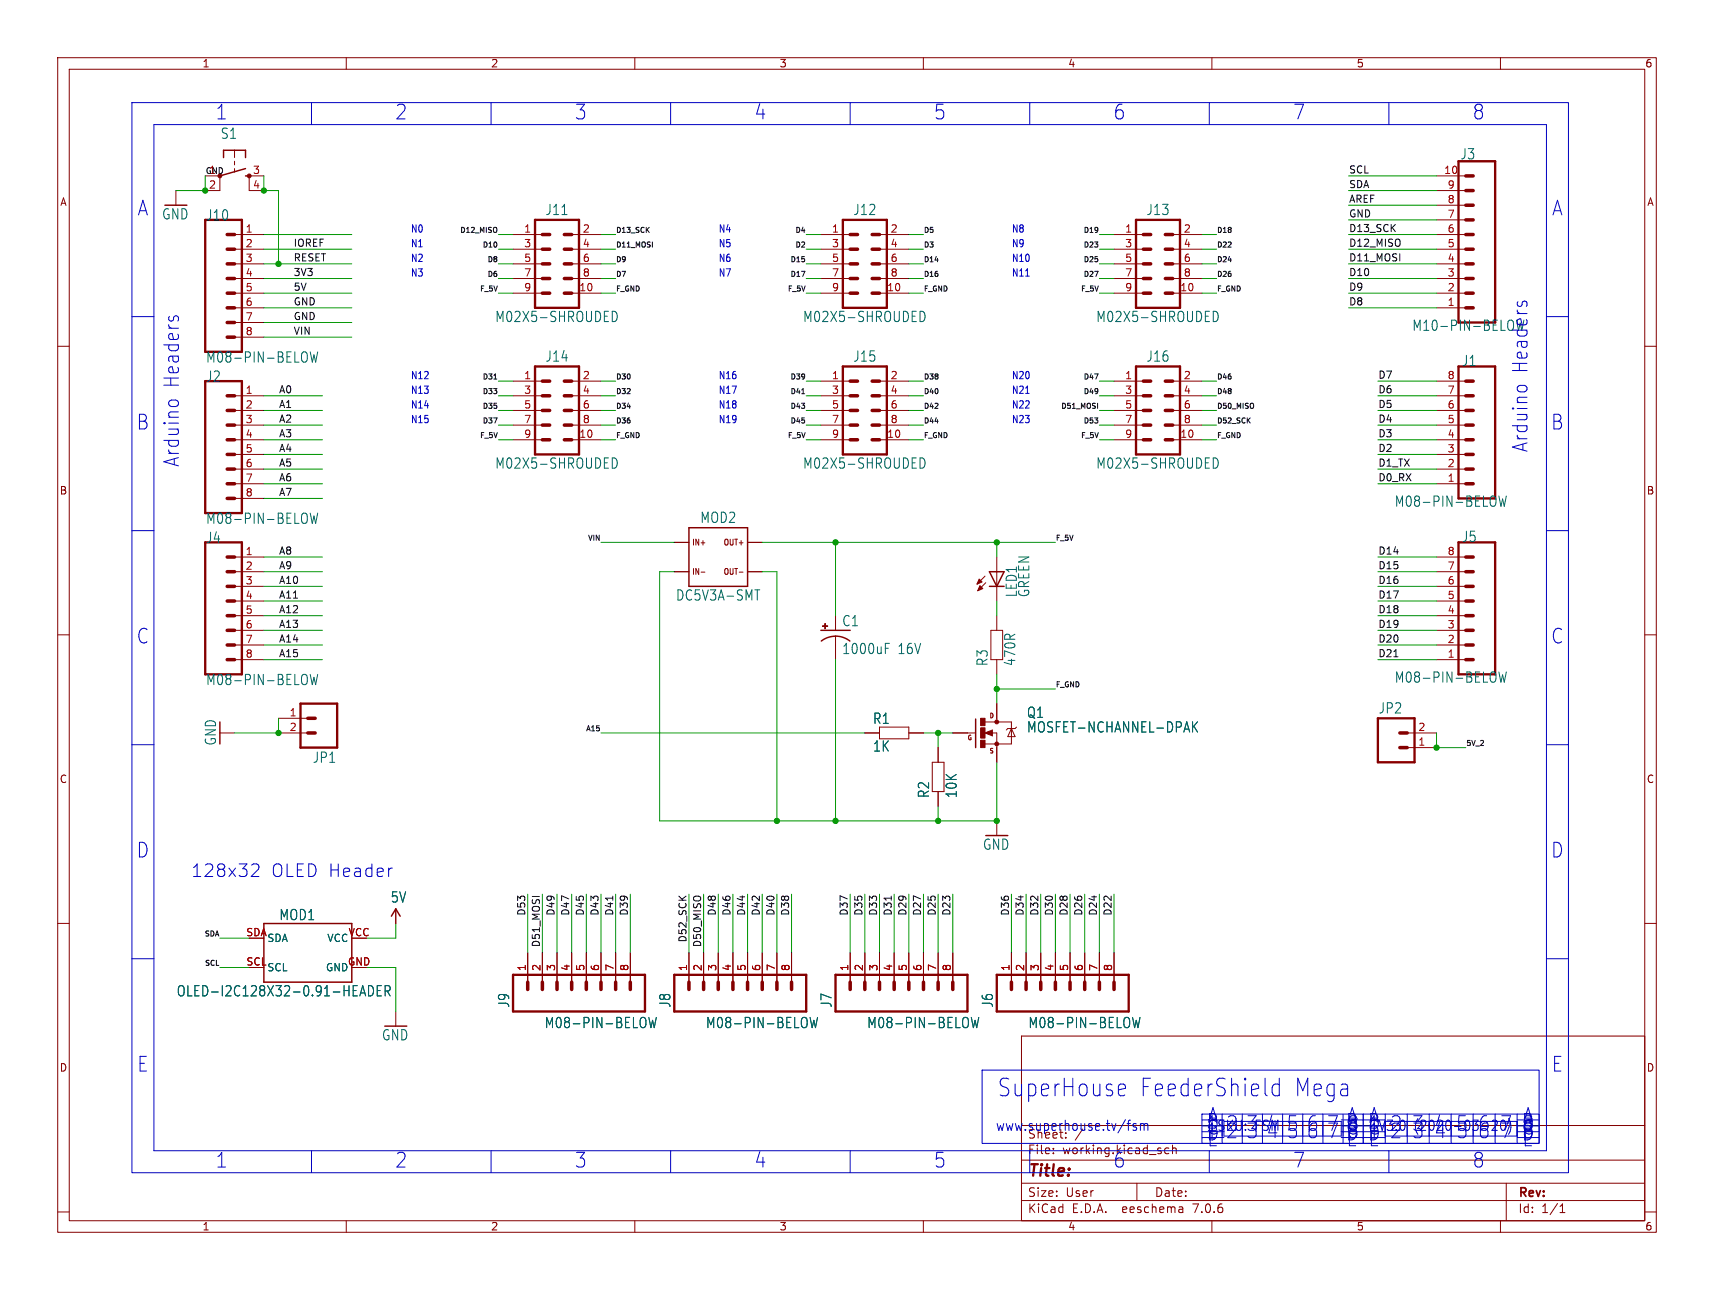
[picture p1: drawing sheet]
<svg xmlns="http://www.w3.org/2000/svg" width="297mm" height="224mm" viewBox="0 0 297 224" stroke-linecap="round" stroke-linejoin="round" font-family="sans-serif">
<defs><g id="words">
<g font-size="4.2" fill="#0000c2">
<text x="172.7" y="190.3">SuperHouse</text>
<text x="197.3" y="190.3">FeederShield</text>
<text x="224" y="190.3">Mega</text>
</g>
<g font-size="3.5" fill="#0000c2">
<text x="37.3" y="20.9">1</text>
<text x="68.4" y="20.9">2</text>
<text x="99.6" y="20.9">3</text>
<text x="130.7" y="20.9">4</text>
<text x="161.8" y="20.9">5</text>
<text x="192.9" y="20.9">6</text>
<text x="224" y="20.9">7</text>
<text x="255.1" y="20.9">8</text>
<text x="23.8" y="37.6">A</text>
<text x="268.9" y="37.6">A</text>
<text x="264.9" y="64.8" transform="rotate(-90 264.9 64.8)">Headers</text>
<text x="31.2" y="67.3" transform="rotate(-90 31.2 67.3)">Headers</text>
<text x="23.6" y="74.7">B</text>
<text x="268.7" y="74.7">B</text>
<text x="31.2" y="81" transform="rotate(-90 31.2 81)">Arduino</text>
<text x="264.9" y="78.5" transform="rotate(-90 264.9 78.5)">Arduino</text>
<text x="23.6" y="111.7">C</text>
<text x="268.7" y="111.7">C</text>
<text x="23.6" y="148.8">D</text>
<text x="268.7" y="148.8">D</text>
<text x="23.7" y="185.9">E</text>
<text x="268.8" y="185.9">E</text>
<text x="208.9" y="196.2">1</text>
<text x="208.9" y="197.5">1</text>
<text x="209" y="195.8">B</text>
<text x="209.2" y="194.8">A</text>
<text x="212.4" y="197.5">2</text>
<text x="212.4" y="196.2">2</text>
<text x="215.9" y="197.5">3</text>
<text x="215.9" y="196.2">3</text>
<text x="219.4" y="197.5">4</text>
<text x="222.9" y="196.2">5</text>
<text x="222.9" y="197.5">5</text>
<text x="226.4" y="196.2">6</text>
<text x="229.9" y="196.2">7</text>
<text x="229.9" y="197.5">7</text>
<text x="233.3" y="194.8">A</text>
<text x="233.4" y="197.5">8</text>
<text x="233.4" y="196.2">8</text>
<text x="237" y="197.8">D</text>
<text x="237" y="195.8">B</text>
<text x="237" y="197.5">1</text>
<text x="237.1" y="194.8">A</text>
<text x="240.8" y="196.2">2</text>
<text x="240.8" y="197.5">2</text>
<text x="244.7" y="196.2">3</text>
<text x="248.5" y="196.2">4</text>
<text x="252.3" y="197.5">5</text>
<text x="256.1" y="196.2">6</text>
<text x="259.9" y="197.5">7</text>
<text x="263.7" y="195.8">B</text>
<text x="263.7" y="197.5">8</text>
<text x="263.7" y="196.2">8</text>
<text x="263.8" y="194.8">A</text>
<text x="37.3" y="202.5">1</text>
<text x="68.4" y="202.5">2</text>
<text x="99.6" y="202.5">3</text>
<text x="130.7" y="202.5">4</text>
<text x="161.8" y="202.5">5</text>
<text x="192.9" y="202.5">6</text>
<text x="209.2" y="198.9">E</text>
<text x="224" y="202.5">7</text>
<text x="255.1" y="202.5">8</text>
<text x="263.8" y="198.9">E</text>
</g>
<g font-size="3" fill="#0000c2">
<text x="33" y="152.2">128x32</text>
<text x="46.9" y="152.2">OLED Header</text>
</g>
<text font-size="2.8" fill="#840000" x="178" y="204.4">Title:</text>
<g font-size="2.5" fill="#006464">
<text x="38.2" y="24.3">S1</text>
<text x="253" y="27.8">J3</text>
<text x="28" y="38.2">GND</text>
<text x="35.6" y="38.4">J10</text>
<text x="94.4" y="37.5">J11</text>
<text x="147.8" y="37.5">J12</text>
<text x="198.6" y="37.5">J13</text>
<text x="85.7" y="56">M02X5-SHROUDED</text>
<text x="139.1" y="56">M02X5-SHROUDED</text>
<text x="189.9" y="56">M02X5-SHROUDED</text>
<text x="244.6" y="57.5">M10-PIN-BELOW</text>
<text x="35.6" y="63.1">M08-PIN-BELOW</text>
<text x="94.4" y="62.9">J14</text>
<text x="147.8" y="62.9">J15</text>
<text x="198.6" y="62.9">J16</text>
<text x="253.2" y="63.6">J1</text>
<text x="35.6" y="66.4">J2</text>
<text x="85.7" y="81.4">M02X5-SHROUDED</text>
<text x="139.1" y="81.4">M02X5-SHROUDED</text>
<text x="189.9" y="81.4">M02X5-SHROUDED</text>
<text x="241.6" y="88">M08-PIN-BELOW</text>
<text x="35.6" y="94.3">J4</text>
<text x="35.6" y="91">M08-PIN-BELOW</text>
<text x="121.3" y="90.8">MOD2</text>
<text x="253.2" y="94.1">J5</text>
<text x="117" y="104.3">DC5V3A-SMT</text>
<text x="176.4" y="103.6" transform="rotate(-90 176.4 103.6)">LED1</text>
<text x="178.6" y="103.6" transform="rotate(-90 178.6 103.6)">GREEN</text>
<text x="145.9" y="108.7">C1</text>
<text x="145.9" y="113.6">1000uF</text>
<text x="155.6" y="113.6">16V</text>
<text x="35.6" y="118.9">M08-PIN-BELOW</text>
<text x="171.4" y="115.5" transform="rotate(-90 171.4 115.5)">R3</text>
<text x="176.2" y="115.5" transform="rotate(-90 176.2 115.5)">470R</text>
<text x="241.6" y="118.5">M08-PIN-BELOW</text>
<text x="151.2" y="125.6">R1</text>
<text x="177.9" y="124.6">Q1</text>
<text x="238.8" y="123.8">JP2</text>
<text x="37.7" y="129.3" transform="rotate(-90 37.7 129.3)">GND</text>
<text x="151.2" y="130.4">1K</text>
<text x="177.9" y="127.1">MOSFET-NCHANNEL-DPAK</text>
<text x="54.1" y="132.4">JP1</text>
<text x="161.2" y="138.4" transform="rotate(-90 161.2 138.4)">R2</text>
<text x="166" y="138.4" transform="rotate(-90 166 138.4)">10K</text>
<text x="170.2" y="147.5">GND</text>
<text x="48.3" y="159.7">MOD1</text>
<text x="67.6" y="156.6">5V</text>
<text x="30.5" y="172.9">OLED-I2C128X32-0.91-HEADER</text>
<text x="88.5" y="174.7" transform="rotate(-90 88.5 174.7)">J9</text>
<text x="94.3" y="178.4">M08-PIN-BELOW</text>
<text x="116.4" y="174.7" transform="rotate(-90 116.4 174.7)">J8</text>
<text x="122.2" y="178.4">M08-PIN-BELOW</text>
<text x="144.3" y="174.7" transform="rotate(-90 144.3 174.7)">J7</text>
<text x="150.2" y="178.4">M08-PIN-BELOW</text>
<text x="172.3" y="174.7" transform="rotate(-90 172.3 174.7)">J6</text>
<text x="178.1" y="178.4">M08-PIN-BELOW</text>
<text x="66.1" y="180.5">GND</text>
</g>
<text font-size="2.5" fill="#0000c2" x="172.5" y="196.1">www.superhouse.tv/fsm</text>
<g font-size="2.1" fill="#0000c2">
<text x="178" y="197.5">Sheet:</text>
<text x="186.2" y="197.5">/</text>
</g>
<g font-size="2.1" fill="#840000">
<text x="178" y="200.2">File:</text>
<text x="184.1" y="200.2">working.kicad_sch</text>
<text x="178" y="207.6">Size:</text>
<text x="184.7" y="207.6">User</text>
<text x="200" y="207.6">Date:</text>
<text x="263" y="207.8">Rev:</text>
<text x="178" y="210.4">KiCad</text>
<text x="185.7" y="210.4">E.D.A.</text>
<text x="194.6" y="210.4">eeschema</text>
<text x="207" y="210.4">7.0.6</text>
<text x="263" y="210.4">Id:</text>
<text x="267.1" y="210.4">1/1</text>
</g>
<g font-size="1.8" fill="#840000">
<text x="35" y="11.9">1</text>
<text x="85" y="11.9">2</text>
<text x="135" y="11.9">3</text>
<text x="185" y="11.9">4</text>
<text x="235" y="11.9">5</text>
<text x="285" y="11.9">6</text>
<text x="10.3" y="35.9">A</text>
<text x="285.3" y="35.9">A</text>
<text x="10.3" y="85.9">B</text>
<text x="285.3" y="85.9">B</text>
<text x="10.3" y="135.9">C</text>
<text x="285.3" y="135.9">C</text>
<text x="10.3" y="185.9">D</text>
<text x="285.3" y="185.9">D</text>
<text x="35" y="213.4">1</text>
<text x="85" y="213.4">2</text>
<text x="135" y="213.4">3</text>
<text x="185" y="213.4">4</text>
<text x="235" y="213.4">5</text>
<text x="285" y="213.4">6</text>
</g>
<text font-size="1.8" fill="#0f0f0f" x="36.1" y="30.2">1</text>
<g font-size="1.8" fill="#a90000">
<text x="36.1" y="32.8">2</text>
<text x="43.7" y="30.2">3</text>
<text x="43.7" y="32.8">4</text>
<text x="250.1" y="30.2">10</text>
<text x="250.8" y="35.3">8</text>
<text x="250.8" y="32.8">9</text>
<text x="42.5" y="40.4">1</text>
<text x="90.7" y="40.4">1</text>
<text x="100.9" y="40.4">2</text>
<text x="144.1" y="40.4">1</text>
<text x="154.2" y="40.4">2</text>
<text x="194.9" y="40.4">1</text>
<text x="205" y="40.4">2</text>
<text x="250.8" y="40.4">6</text>
<text x="250.8" y="37.8">7</text>
<text x="42.5" y="42.9">2</text>
<text x="42.5" y="45.5">3</text>
<text x="90.7" y="42.9">3</text>
<text x="90.7" y="45.5">5</text>
<text x="100.9" y="42.9">4</text>
<text x="100.9" y="45.5">6</text>
<text x="144.1" y="42.9">3</text>
<text x="144.1" y="45.5">5</text>
<text x="154.2" y="42.9">4</text>
<text x="154.2" y="45.5">6</text>
<text x="194.9" y="42.9">3</text>
<text x="194.9" y="45.5">5</text>
<text x="205" y="42.9">4</text>
<text x="205" y="45.5">6</text>
<text x="250.8" y="45.5">4</text>
<text x="250.8" y="42.9">5</text>
<text x="42.5" y="48">4</text>
<text x="42.5" y="50.5">5</text>
<text x="42.5" y="53.1">6</text>
<text x="90.7" y="48">7</text>
<text x="90.7" y="50.5">9</text>
<text x="100.3" y="50.5">10</text>
<text x="100.9" y="48">8</text>
<text x="144.1" y="48">7</text>
<text x="144.1" y="50.5">9</text>
<text x="153.6" y="50.5">10</text>
<text x="154.2" y="48">8</text>
<text x="194.9" y="48">7</text>
<text x="194.9" y="50.5">9</text>
<text x="204.4" y="50.5">10</text>
<text x="205" y="48">8</text>
<text x="250.8" y="53.1">1</text>
<text x="250.8" y="50.5">2</text>
<text x="250.8" y="48">3</text>
<text x="42.5" y="55.6">7</text>
<text x="42.5" y="58.2">8</text>
<text x="90.7" y="65.8">1</text>
<text x="100.9" y="65.8">2</text>
<text x="144.1" y="65.8">1</text>
<text x="154.2" y="65.8">2</text>
<text x="194.9" y="65.8">1</text>
<text x="205" y="65.8">2</text>
<text x="250.8" y="65.8">8</text>
<text x="42.5" y="68.3">1</text>
<text x="42.5" y="70.9">2</text>
<text x="90.7" y="68.3">3</text>
<text x="90.7" y="70.9">5</text>
<text x="100.9" y="68.3">4</text>
<text x="100.9" y="70.9">6</text>
<text x="144.1" y="68.3">3</text>
<text x="144.1" y="70.9">5</text>
<text x="154.2" y="68.3">4</text>
<text x="154.2" y="70.9">6</text>
<text x="194.9" y="68.3">3</text>
<text x="194.9" y="70.9">5</text>
<text x="205" y="68.3">4</text>
<text x="205" y="70.9">6</text>
<text x="250.8" y="70.9">6</text>
<text x="250.8" y="68.3">7</text>
<text x="42.5" y="73.4">3</text>
<text x="42.5" y="75.9">4</text>
<text x="90.7" y="73.4">7</text>
<text x="90.7" y="75.9">9</text>
<text x="100.3" y="75.9">10</text>
<text x="100.9" y="73.4">8</text>
<text x="144.1" y="73.4">7</text>
<text x="144.1" y="75.9">9</text>
<text x="153.6" y="75.9">10</text>
<text x="154.2" y="73.4">8</text>
<text x="194.9" y="73.4">7</text>
<text x="194.9" y="75.9">9</text>
<text x="204.4" y="75.9">10</text>
<text x="205" y="73.4">8</text>
<text x="250.8" y="75.9">4</text>
<text x="250.8" y="73.4">5</text>
<text x="42.5" y="78.5">5</text>
<text x="42.5" y="81">6</text>
<text x="42.5" y="83.6">7</text>
<text x="250.8" y="83.6">1</text>
<text x="250.8" y="81">2</text>
<text x="250.8" y="78.5">3</text>
<text x="42.5" y="86.1">8</text>
<text x="42.5" y="96.3">1</text>
<text x="42.5" y="98.8">2</text>
<text x="42.5" y="101.3">3</text>
<text x="250.8" y="101.3">6</text>
<text x="250.8" y="98.8">7</text>
<text x="250.8" y="96.3">8</text>
<text x="42.5" y="103.9">4</text>
<text x="42.5" y="106.4">5</text>
<text x="250.8" y="106.4">4</text>
<text x="250.8" y="103.9">5</text>
<text x="42.5" y="109">6</text>
<text x="42.5" y="111.5">7</text>
<text x="250.8" y="111.5">2</text>
<text x="250.8" y="109">3</text>
<text x="42.5" y="114">8</text>
<text x="250.8" y="114">1</text>
<text x="50.1" y="124.2">1</text>
<text x="50.1" y="126.7">2</text>
<text x="245.7" y="129.3">1</text>
<text x="245.7" y="126.7">2</text>
<text x="42.6" y="162.3">SDA</text>
<text x="42.6" y="167.4">SCL</text>
<text x="60.2" y="167.4">GND</text>
<text x="60.3" y="162.3">VCC</text>
<text x="56.4" y="168.5">GND</text>
<text x="91.2" y="168.3" transform="rotate(-90 91.2 168.3)">1</text>
<text x="93.7" y="168.3" transform="rotate(-90 93.7 168.3)">2</text>
<text x="96.3" y="168.3" transform="rotate(-90 96.3 168.3)">3</text>
<text x="98.8" y="168.3" transform="rotate(-90 98.8 168.3)">4</text>
<text x="101.3" y="168.3" transform="rotate(-90 101.3 168.3)">5</text>
<text x="103.9" y="168.3" transform="rotate(-90 103.9 168.3)">6</text>
<text x="106.4" y="168.3" transform="rotate(-90 106.4 168.3)">7</text>
<text x="109" y="168.3" transform="rotate(-90 109 168.3)">8</text>
<text x="119.1" y="168.3" transform="rotate(-90 119.1 168.3)">1</text>
<text x="121.7" y="168.3" transform="rotate(-90 121.7 168.3)">2</text>
<text x="124.2" y="168.3" transform="rotate(-90 124.2 168.3)">3</text>
<text x="126.7" y="168.3" transform="rotate(-90 126.7 168.3)">4</text>
<text x="129.3" y="168.3" transform="rotate(-90 129.3 168.3)">5</text>
<text x="131.8" y="168.3" transform="rotate(-90 131.8 168.3)">6</text>
<text x="134.4" y="168.3" transform="rotate(-90 134.4 168.3)">7</text>
<text x="136.9" y="168.3" transform="rotate(-90 136.9 168.3)">8</text>
<text x="147.1" y="168.3" transform="rotate(-90 147.1 168.3)">1</text>
<text x="149.6" y="168.3" transform="rotate(-90 149.6 168.3)">2</text>
<text x="152.1" y="168.3" transform="rotate(-90 152.1 168.3)">3</text>
<text x="154.7" y="168.3" transform="rotate(-90 154.7 168.3)">4</text>
<text x="157.2" y="168.3" transform="rotate(-90 157.2 168.3)">5</text>
<text x="159.8" y="168.3" transform="rotate(-90 159.8 168.3)">6</text>
<text x="162.3" y="168.3" transform="rotate(-90 162.3 168.3)">7</text>
<text x="164.8" y="168.3" transform="rotate(-90 164.8 168.3)">8</text>
<text x="175" y="168.3" transform="rotate(-90 175 168.3)">1</text>
<text x="177.5" y="168.3" transform="rotate(-90 177.5 168.3)">2</text>
<text x="180.1" y="168.3" transform="rotate(-90 180.1 168.3)">3</text>
<text x="182.6" y="168.3" transform="rotate(-90 182.6 168.3)">4</text>
<text x="185.2" y="168.3" transform="rotate(-90 185.2 168.3)">5</text>
<text x="187.7" y="168.3" transform="rotate(-90 187.7 168.3)">6</text>
<text x="190.2" y="168.3" transform="rotate(-90 190.2 168.3)">7</text>
<text x="192.8" y="168.3" transform="rotate(-90 192.8 168.3)">8</text>
</g>
<g font-size="1.8" fill="#0000c2">
<text x="71.1" y="40.4">N0</text>
<text x="124.5" y="40.4">N4</text>
<text x="175.3" y="40.4">N8</text>
<text x="71.1" y="45.5">N2</text>
<text x="71.1" y="42.9">N1</text>
<text x="124.5" y="42.9">N5</text>
<text x="124.5" y="45.5">N6</text>
<text x="175.3" y="45.5">N10</text>
<text x="175.3" y="42.9">N9</text>
<text x="71.1" y="48">N3</text>
<text x="124.5" y="48">N7</text>
<text x="175.3" y="48">N11</text>
<text x="71.1" y="65.8">N12</text>
<text x="124.5" y="65.8">N16</text>
<text x="175.3" y="65.8">N20</text>
<text x="71.1" y="70.9">N14</text>
<text x="71.1" y="68.3">N13</text>
<text x="124.5" y="68.3">N17</text>
<text x="124.5" y="70.9">N18</text>
<text x="175.3" y="68.3">N21</text>
<text x="175.3" y="70.9">N22</text>
<text x="71.1" y="73.4">N15</text>
<text x="124.5" y="73.4">N19</text>
<text x="175.3" y="73.4">N23</text>
</g>
<g font-size="1.8" fill="#006464">
<text x="46.2" y="163.4">SDA</text>
<text x="56.6" y="163.4">VCC</text>
<text x="46.2" y="168.5">SCL</text>
</g>
<g font-size="1.7" fill="#0f0f0f">
<text x="233.7" y="35.2">AREF</text>
<text x="233.7" y="32.7">SDA</text>
<text x="233.7" y="30.1">SCL</text>
<text x="233.7" y="37.8">GND</text>
<text x="233.7" y="40.3">D13_SCK</text>
<text x="50.8" y="45.4">RESET</text>
<text x="50.8" y="47.9">3V3</text>
<text x="50.8" y="42.8">IOREF</text>
<text x="233.7" y="45.4">D11_MOSI</text>
<text x="233.7" y="47.9">D10</text>
<text x="233.7" y="42.8">D12_MISO</text>
<text x="50.8" y="50.5">5V</text>
<text x="50.8" y="53">GND</text>
<text x="233.7" y="53">D8</text>
<text x="233.7" y="50.5">D9</text>
<text x="50.8" y="58.1">VIN</text>
<text x="50.8" y="55.5">GND</text>
<text x="238.8" y="65.7">D7</text>
<text x="48.3" y="68.2">A0</text>
<text x="48.3" y="70.8">A1</text>
<text x="238.8" y="68.2">D6</text>
<text x="238.8" y="70.8">D5</text>
<text x="48.3" y="73.3">A2</text>
<text x="48.3" y="75.9">A3</text>
<text x="238.8" y="75.9">D3</text>
<text x="238.8" y="73.3">D4</text>
<text x="48.3" y="83.5">A6</text>
<text x="48.3" y="80.9">A5</text>
<text x="48.3" y="78.4">A4</text>
<text x="238.8" y="78.4">D2</text>
<text x="238.8" y="80.9">D1_TX</text>
<text x="238.8" y="83.5">D0_RX</text>
<text x="48.3" y="86">A7</text>
<text x="48.3" y="98.7">A9</text>
<text x="48.3" y="101.3">A10</text>
<text x="48.3" y="96.2">A8</text>
<text x="238.8" y="98.7">D15</text>
<text x="238.8" y="96.2">D14</text>
<text x="238.8" y="101.3">D16</text>
<text x="48.3" y="106.3">A12</text>
<text x="48.3" y="103.8">A11</text>
<text x="238.8" y="106.3">D18</text>
<text x="238.8" y="103.8">D17</text>
<text x="48.3" y="114">A15</text>
<text x="48.3" y="111.4">A14</text>
<text x="48.3" y="108.9">A13</text>
<text x="238.8" y="108.9">D19</text>
<text x="238.8" y="111.4">D20</text>
<text x="238.8" y="114">D21</text>
<text x="91.1" y="158.8" transform="rotate(-90 91.1 158.8)">D53</text>
<text x="96.2" y="158.8" transform="rotate(-90 96.2 158.8)">D49</text>
<text x="98.7" y="158.8" transform="rotate(-90 98.7 158.8)">D47</text>
<text x="101.3" y="158.8" transform="rotate(-90 101.3 158.8)">D45</text>
<text x="103.8" y="158.8" transform="rotate(-90 103.8 158.8)">D43</text>
<text x="106.3" y="158.8" transform="rotate(-90 106.3 158.8)">D41</text>
<text x="108.9" y="158.8" transform="rotate(-90 108.9 158.8)">D39</text>
<text x="124.1" y="158.8" transform="rotate(-90 124.1 158.8)">D48</text>
<text x="126.7" y="158.8" transform="rotate(-90 126.7 158.8)">D46</text>
<text x="129.2" y="158.8" transform="rotate(-90 129.2 158.8)">D44</text>
<text x="131.7" y="158.8" transform="rotate(-90 131.7 158.8)">D42</text>
<text x="134.3" y="158.8" transform="rotate(-90 134.3 158.8)">D40</text>
<text x="136.8" y="158.8" transform="rotate(-90 136.8 158.8)">D38</text>
<text x="147" y="158.8" transform="rotate(-90 147 158.8)">D37</text>
<text x="149.5" y="158.8" transform="rotate(-90 149.5 158.8)">D35</text>
<text x="152.1" y="158.8" transform="rotate(-90 152.1 158.8)">D33</text>
<text x="154.6" y="158.8" transform="rotate(-90 154.6 158.8)">D31</text>
<text x="157.1" y="158.8" transform="rotate(-90 157.1 158.8)">D29</text>
<text x="159.7" y="158.8" transform="rotate(-90 159.7 158.8)">D27</text>
<text x="162.2" y="158.8" transform="rotate(-90 162.2 158.8)">D25</text>
<text x="164.8" y="158.8" transform="rotate(-90 164.8 158.8)">D23</text>
<text x="174.9" y="158.8" transform="rotate(-90 174.9 158.8)">D36</text>
<text x="177.5" y="158.8" transform="rotate(-90 177.5 158.8)">D34</text>
<text x="180" y="158.8" transform="rotate(-90 180 158.8)">D32</text>
<text x="182.5" y="158.8" transform="rotate(-90 182.5 158.8)">D30</text>
<text x="185.1" y="158.8" transform="rotate(-90 185.1 158.8)">D28</text>
<text x="187.6" y="158.8" transform="rotate(-90 187.6 158.8)">D26</text>
<text x="190.2" y="158.8" transform="rotate(-90 190.2 158.8)">D24</text>
<text x="192.7" y="158.8" transform="rotate(-90 192.7 158.8)">D22</text>
<text x="93.6" y="164.2" transform="rotate(-90 93.6 164.2)">D51_MOSI</text>
<text x="119" y="163.4" transform="rotate(-90 119 163.4)">D52_SCK</text>
<text x="121.6" y="164.2" transform="rotate(-90 121.6 164.2)">D50_MISO</text>
</g>
<text font-size="1.4" fill="#0f0f0f" x="35.6" y="30.2">GND</text>
<g font-size="1.4" fill="#840000">
<text x="119.8" y="94.7">IN+</text>
<text x="125.3" y="94.7">OUT+</text>
<text x="119.8" y="99.8">IN-</text>
<text x="125.3" y="99.8">OUT-</text>
</g>
<g font-size="1.2" fill="#0f0f0f">
<text x="79.6" y="40.4">D12_MISO</text>
<text x="106.7" y="40.4">D13_SCK</text>
<text x="137.7" y="40.4">D4</text>
<text x="160" y="40.4">D5</text>
<text x="187.6" y="40.4">D19</text>
<text x="210.8" y="40.4">D18</text>
<text x="83.5" y="42.9">D10</text>
<text x="84.3" y="45.5">D8</text>
<text x="106.7" y="42.9">D11_MOSI</text>
<text x="106.7" y="45.5">D9</text>
<text x="136.8" y="45.5">D15</text>
<text x="137.7" y="42.9">D2</text>
<text x="160" y="42.9">D3</text>
<text x="160" y="45.5">D14</text>
<text x="187.6" y="45.5">D25</text>
<text x="187.6" y="42.9">D23</text>
<text x="210.8" y="42.9">D22</text>
<text x="210.8" y="45.5">D24</text>
<text x="83" y="50.6">F_5V</text>
<text x="84.3" y="48">D6</text>
<text x="106.7" y="50.6">F_GND</text>
<text x="106.7" y="48">D7</text>
<text x="136.4" y="50.6">F_5V</text>
<text x="136.8" y="48">D17</text>
<text x="160" y="48">D16</text>
<text x="160" y="50.6">F_GND</text>
<text x="187.2" y="50.6">F_5V</text>
<text x="187.6" y="48">D27</text>
<text x="210.8" y="50.6">F_GND</text>
<text x="210.8" y="48">D26</text>
<text x="83.5" y="65.8">D31</text>
<text x="106.7" y="65.8">D30</text>
<text x="136.8" y="65.8">D39</text>
<text x="160" y="65.8">D38</text>
<text x="187.6" y="65.8">D47</text>
<text x="210.8" y="65.8">D46</text>
<text x="83.5" y="70.9">D35</text>
<text x="83.5" y="68.3">D33</text>
<text x="106.7" y="70.9">D34</text>
<text x="106.7" y="68.3">D32</text>
<text x="136.8" y="68.3">D41</text>
<text x="136.8" y="70.9">D43</text>
<text x="160" y="68.3">D40</text>
<text x="160" y="70.9">D42</text>
<text x="183.7" y="70.9">D51_MOSI</text>
<text x="187.6" y="68.3">D49</text>
<text x="210.8" y="68.3">D48</text>
<text x="210.8" y="70.9">D50_MISO</text>
<text x="83" y="76">F_5V</text>
<text x="83.5" y="73.4">D37</text>
<text x="106.7" y="73.4">D36</text>
<text x="106.7" y="76">F_GND</text>
<text x="136.4" y="76">F_5V</text>
<text x="136.8" y="73.4">D45</text>
<text x="160" y="76">F_GND</text>
<text x="160" y="73.4">D44</text>
<text x="187.2" y="76">F_5V</text>
<text x="187.6" y="73.4">D53</text>
<text x="210.8" y="76">F_GND</text>
<text x="210.8" y="73.4">D52_SCK</text>
<text x="101.7" y="93.7">VIN</text>
<text x="182.9" y="93.7">F_5V</text>
<text x="182.9" y="119.1">F_GND</text>
<text x="101.4" y="126.8">A15</text>
<text x="254" y="129.3">5V_2</text>
<text x="35.3" y="162.3">SDA</text>
<text x="35.4" y="167.4">SCL</text>
</g>
<g font-size="1.1" fill="#840000">
<text x="171.4" y="124.6">D</text>
<text x="167.5" y="128.5">G</text>
<text x="171.4" y="130.7">S</text>
</g>
</g></defs>
<g fill="none" stroke="#840000" stroke-width=".17">
<path d="M10 10h277v203.5h-277zM12 12h273v199.5h-273zM60 10v2M110 10v2M160 10v2M210 10v2M260 10v2M30.5 33v2.6M35.6 30.5h2.5v2.5h-2.5M40.6 26v1.3M40.6 27.9v.7M40.6 29.2v.6"/>
<path d="M45.7 30.5h-2.5v2.5h2.5M248.9 30.5h5.1M248.9 38.1h5.1M248.9 35.6h5.1M248.9 33h5.1M10 60h2M40.6 40.6h5.1M40.6 50.8h5.1M40.6 43.2h5.1M40.6 45.7h5.1M40.6 48.3h5.1M40.6 53.3h5.1"/>
<path d="M40.6 55.9h5.1M40.6 58.4h5.1M88.9 40.6h5.1M88.9 50.8h5.1M88.9 43.2h5.1M88.9 45.7h5.1M88.9 48.3h5.1M99.1 40.6h5M99.1 50.8h5M99.1 43.2h5M99.1 45.7h5M99.1 48.3h5"/>
<path d="M142.2 40.6h5.1M142.2 50.8h5.1M142.2 43.2h5.1M142.2 45.7h5.1M142.2 48.3h5.1M152.4 40.6h5.1M152.4 50.8h5.1M152.4 43.2h5.1M152.4 45.7h5.1M152.4 48.3h5.1M193 40.6h5.1M193 50.8h5.1"/>
<path d="M193 43.2h5.1M193 45.7h5.1M193 48.3h5.1M203.2 40.6h5.1M203.2 50.8h5.1M203.2 43.2h5.1M203.2 45.7h5.1M203.2 48.3h5.1M248.9 40.6h5.1M248.9 50.8h5.1M248.9 43.2h5.1M248.9 45.7h5.1"/>
<path d="M248.9 48.3h5.1M248.9 53.3h5.1M285 60h2M40.6 76.2h5.1M40.6 68.6h5.1M40.6 71.1h5.1M40.6 73.7h5.1M40.6 78.7h5.1M88.9 66h5.1M88.9 76.2h5.1M88.9 68.6h5.1M88.9 71.1h5.1"/>
<path d="M88.9 73.7h5.1M99.1 66h5M99.1 76.2h5M99.1 68.6h5M99.1 71.1h5M99.1 73.7h5M142.2 66h5.1M142.2 76.2h5.1M142.2 68.6h5.1M142.2 71.1h5.1M142.2 73.7h5.1M152.4 66h5.1"/>
<path d="M152.4 76.2h5.1M152.4 68.6h5.1M152.4 71.1h5.1M152.4 73.7h5.1M193 66h5.1M193 76.2h5.1M193 68.6h5.1M193 71.1h5.1M193 73.7h5.1M203.2 66h5.1M203.2 76.2h5.1M203.2 68.6h5.1"/>
<path d="M203.2 71.1h5.1M203.2 73.7h5.1M248.9 66h5.1M248.9 76.2h5.1M248.9 68.6h5.1M248.9 71.1h5.1M248.9 73.7h5.1M248.9 78.7h5.1M40.6 96.5h5.1M40.6 99.1h5.1M40.6 83.8h5.1M40.6 81.3h5.1"/>
<path d="M40.6 86.4h5.1M116.8 99.1h2.6M116.8 94h2.6M121.5 99.1h.6M128.1 99.1h.7M129.5 99.1h2.6M129.5 94h2.6M170.7 99.8l-1.4 1.4M172.7 96.5v7.6M248.9 96.5h5.1M248.9 99.1h5.1M248.9 83.8h5.1"/>
<path d="M248.9 81.3h5.1M10 110h2M40.6 101.6h5.1M40.6 104.1h5.1M40.6 106.7h5.1M40.6 109.2h5.1M40.6 111.8h5.1M40.6 114.3h5.1M144.8 106.7v2.5M144.8 110.2v4.1M170.8 101l-1.4 1.4M171.7 109.2h2v5.1h-2z"/>
<path d="M172.7 106.7v2.5M172.7 114.3v2.5M248.9 101.6h5.1M248.9 104.1h5.1M248.9 106.7h5.1M248.9 109.2h5.1M248.9 111.8h5.1M248.9 114.3h5.1M285 110h2M38.1 127h2.5M48.3 124.5h5M48.3 127h5"/>
<path d="M149.9 127h2.5M152.4 126h5.1v2h-5.1zM157.5 127h2.5M161.5 132.1h2.1v5.1h-2.1zM162.6 129.5v2.6M162.6 137.2v2.5M165.1 127h3.8M170.7 127l1.3-.5v1zM170.7 125.1h4.6v3.8h-4.6M171.8 127h.9v5.1M172.7 121.9v3.2M175.3 126.2l.6 1.4h-1.3z"/>
<path d="M176.1 126l-.2 .2h-1.3l-.2 .3M243.8 127h5.1M243.8 129.5h5.1M10 160h2M68.6 157.5v2.5M172.7 142.2v2.6M285 160h2M68.6 175.3v2.5M91.4 165.1v5.1M94 165.1v5.1M96.5 165.1v5.1M99.1 165.1v5.1"/>
<path d="M101.6 165.1v5.1M104.1 165.1v5.1M106.7 165.1v5.1M109.2 165.1v5.1M119.4 165.1v5.1M121.9 165.1v5.1M124.5 165.1v5.1M127 165.1v5.1M129.5 165.1v5.1M132.1 165.1v5.1M134.6 165.1v5.1M137.2 165.1v5.1"/>
<path d="M147.3 165.1v5.1M149.9 165.1v5.1M152.4 165.1v5.1M154.9 165.1v5.1M157.5 165.1v5.1M160 165.1v5.1M162.6 165.1v5.1M165.1 165.1v5.1M175.3 165.1v5.1M177 179.5h108v32h-108zM177.8 165.1v5.1M180.3 165.1v5.1"/>
<path d="M182.9 165.1v5.1M185.4 165.1v5.1M188 165.1v5.1M190.5 165.1v5.1M193 165.1v5.1M177 195h108M182.5 199.8v.1M182.5 199v.1M187.6 195.6l-1.3 2M202.5 199l-.4-.1-.3 .3v.4l.2 .2h.5M203.2 199l.2-.1 .3 .1 .1 .9M203.2 198.4v1.5"/>
<path d="M10 210h2M60 211.5v2M110 211.5v2M160 211.5v2M177 208h108M177 205h108M177 201h108M197 205v3M204.9 209.2l.1 .9M205 210l-.2 .1M205 209.5h-.2M210 211.5v2"/>
<path d="M260 211.5v2M261 205v6.5M270.3 210.1h.9M270.3 209l.4-.4v1.5M285 210h2"/>
</g>
<g fill="none" stroke="#840000" stroke-width=".41">
<path d="M35.6 38.1h6.3v22.9h-6.3zM92.7 38.1h7.6v15.2h-7.6zM146 38.1h7.7v15.2h-7.7zM196.8 38.1h7.7v15.2h-7.7zM252.7 27.9h6.4v28h-6.4zM35.6 66h6.3v22.9h-6.3zM92.7 63.5h7.6v15.2h-7.6zM146 63.5h7.7v15.2h-7.7zM196.8 63.5h7.7v15.2h-7.7zM252.7 63.5h6.4v22.9h-6.4zM35.6 94h6.3v22.8h-6.3zM252.7 94h6.4v22.8h-6.4z"/>
<path d="M52.1 121.9h6.3v7.6h-6.3zM238.8 124.5h6.3v7.6h-6.3zM88.9 168.9h22.9v6.4h-22.9zM116.8 168.9h22.9v6.4h-22.9zM144.8 168.9h22.8v6.4h-22.8zM172.7 168.9h22.9v6.4h-22.9z"/>
</g>
<g fill="none" stroke="#840000" stroke-width=".61">
<path d="M254 38.1h1.3M254 35.6h1.3M254 33h1.3M254 30.5h1.3M39.4 50.8h1.2M39.4 48.3h1.2M39.4 45.7h1.2M39.4 43.2h1.2M39.4 40.6h1.2M39.4 53.3h1.2M39.4 55.9h1.2M39.4 58.4h1.2"/>
<path d="M94 50.8h1.2M94 48.3h1.2M94 45.7h1.2M94 43.2h1.2M94 40.6h1.2M97.8 50.8h1.3M97.8 48.3h1.3M97.8 45.7h1.3M97.8 43.2h1.3M97.8 40.6h1.3M147.3 50.8h1.3M147.3 48.3h1.3"/>
<path d="M147.3 45.7h1.3M147.3 43.2h1.3M147.3 40.6h1.3M151.1 50.8h1.3M151.1 48.3h1.3M151.1 45.7h1.3M151.1 43.2h1.3M151.1 40.6h1.3M198.1 50.8h1.3M198.1 48.3h1.3M198.1 45.7h1.3M198.1 43.2h1.3"/>
<path d="M198.1 40.6h1.3M201.9 50.8h1.3M201.9 48.3h1.3M201.9 45.7h1.3M201.9 43.2h1.3M201.9 40.6h1.3M254 50.8h1.3M254 48.3h1.3M254 45.7h1.3M254 43.2h1.3M254 40.6h1.3M254 53.3h1.3"/>
<path d="M39.4 76.2h1.2M39.4 73.7h1.2M39.4 71.1h1.2M39.4 68.6h1.2M39.4 78.7h1.2M94 76.2h1.2M94 73.7h1.2M94 71.1h1.2M94 68.6h1.2M94 66h1.2M97.8 76.2h1.3M97.8 73.7h1.3"/>
<path d="M97.8 71.1h1.3M97.8 68.6h1.3M97.8 66h1.3M147.3 76.2h1.3M147.3 73.7h1.3M147.3 71.1h1.3M147.3 68.6h1.3M147.3 66h1.3M151.1 76.2h1.3M151.1 73.7h1.3M151.1 71.1h1.3M151.1 68.6h1.3"/>
<path d="M151.1 66h1.3M198.1 76.2h1.3M198.1 73.7h1.3M198.1 71.1h1.3M198.1 68.6h1.3M198.1 66h1.3M201.9 76.2h1.3M201.9 73.7h1.3M201.9 71.1h1.3M201.9 68.6h1.3M201.9 66h1.3M254 76.2h1.3"/>
<path d="M254 73.7h1.3M254 71.1h1.3M254 68.6h1.3M254 66h1.3M254 78.7h1.3M39.4 96.5h1.2M39.4 99.1h1.2M39.4 83.8h1.2M39.4 81.3h1.2M39.4 86.4h1.2M254 96.5h1.3M254 99.1h1.3"/>
<path d="M254 83.8h1.3M254 81.3h1.3M39.4 101.6h1.2M39.4 104.1h1.2M39.4 106.7h1.2M39.4 109.2h1.2M39.4 111.8h1.2M39.4 114.3h1.2M254 101.6h1.3M254 104.1h1.3M254 106.7h1.3M254 109.2h1.3"/>
<path d="M254 111.8h1.3M254 114.3h1.3M53.3 124.5h1.3M53.3 127h1.3M242.6 127h1.2M242.6 129.5h1.2M91.4 170.2v1.2M94 170.2v1.2M96.5 170.2v1.2M99.1 170.2v1.2M101.6 170.2v1.2M104.1 170.2v1.2"/>
<path d="M106.7 170.2v1.2M109.2 170.2v1.2M119.4 170.2v1.2M121.9 170.2v1.2M124.5 170.2v1.2M127 170.2v1.2M129.5 170.2v1.2M132.1 170.2v1.2M134.6 170.2v1.2M137.2 170.2v1.2M147.3 170.2v1.2M149.9 170.2v1.2"/>
<path d="M152.4 170.2v1.2M154.9 170.2v1.2M157.5 170.2v1.2M160 170.2v1.2M162.6 170.2v1.2M165.1 170.2v1.2M175.3 170.2v1.2M177.8 170.2v1.2M180.3 170.2v1.2M182.9 170.2v1.2M185.4 170.2v1.2M188 170.2v1.2"/>
<path d="M190.5 170.2v1.2M193 170.2v1.2"/>
</g>
<g fill="none" stroke="#006464" stroke-width=".17">
<path d="M106.1 53.9a.93 .93 0 0 1 .8 .6 .93 .93 0 0 1-.1 1l-.3 .2h-.4zM159.4 53.9a.93 .93 0 0 1 .9 .6 .93 .93 0 0 1-.1 1l-.4 .2h-.4zM210.2 53.9a.93 .93 0 0 1 .9 .6 .93 .93 0 0 1-.1 1l-.4 .2h-.4zM53 61.1a1.43 1.43 0 0 1 0 1.6M53.8 61l.3 1.7 .3-1.2 .3 1.2 .4-1.7M106.1 79.3a.93 .93 0 0 1 .8 .6 .93 .93 0 0 1-.1 1l-.3 .2h-.4zM159.4 79.3a.93 .93 0 0 1 .9 .6 .93 .93 0 0 1-.1 1l-.4 .2h-.4zM210.2 79.3a.93 .93 0 0 1 .9 .6 .93 .93 0 0 1-.1 1l-.4 .2h-.4zM53 89a1.43 1.43 0 0 1 0 1.6M53.8 88.9l.3 1.8 .3-1.3 .3 1.3 .4-1.8M259 86a1.43 1.43 0 0 1 0 1.6M259.7 85.9l.4 1.8 .3-1.2 .3 1.2 .3-1.8"/>
<path d="M53 116.9a1.43 1.43 0 0 1 0 1.6M53.8 116.8l.3 1.8 .3-1.2 .3 1.2 .4-1.8M130.8 102.2h.9M131.2 102.2v1.8M153.4 112.3h.5M153.4 111.5h.7M259 116.5a1.43 1.43 0 0 1 0 1.6M259.7 116.4l.4 1.8 .3-1.3 .3 1.3 .3-1.8M206.6 125.1v1.7M206.9 125.8l.6 1M207.5 125.1l-.9 1M62.3 172.6l.6-1.8 .5 1.8"/>
<path d="M62.5 172.1h.7M63.9 170.8a.93 .93 0 0 1 .8 .5 .93 .93 0 0 1-.1 1l-.4 .3h-.3zM65.4 171.6h.5M66.1 170.8h-.7v1.8h.7M66.7 171.7l.8-.1 .1-.2-.1-.5-.8-.1v1.8M67.1 171.7l.5 .9M111.7 176.4a1.43 1.43 0 0 1 0 1.6M112.4 176.3l.4 1.8 .3-1.3 .3 1.3 .3-1.8M139.7 176.4a1.43 1.43 0 0 1 0 1.6M140.4 176.3l.3 1.8 .3-1.3 .3 1.3 .4-1.8M167.6 176.4a1.43 1.43 0 0 1 0 1.6M168.3 176.3l.4 1.8 .3-1.3 .2 1.3 .4-1.8"/>
<path d="M195.5 176.4a1.43 1.43 0 0 1 0 1.6M196.2 176.3l.4 1.8 .3-1.3 .3 1.3 .3-1.8"/>
</g>
<path d="M38.7 27.3v-1.3h3.8v1.3M42.5 29.2l-4.4 1.3M42.5 30.5h.7M119.4 91.4h10.1v10.2h-10.1zM171.4 99.1h2.6l-1.3 2.5zM142.2 109.2h5.1M144.8 110.2a4.1 4.1 0 0 0-2.5 .9M144.8 110.2a4.1 4.1 0 0 1 2.5 .9M171.4 101.6h2.6M169.1 124.6v4.9M67.8 158.7l.8-1.2 .7 1.2M45.7 160h15.3v10.2h-15.3z" fill="none" stroke="#840000" stroke-width=".25"/>
<g fill="#840000" stroke="#840000" stroke-width=".17">
<path d="M169.9 128.3h.8v1.2h-.8z"/>
<path d="M169.9 126.1h.8v1.8h-.8z"/>
<path d="M169.9 124.5h.8v1.2h-.8z"/>
<path d="M142.5 108.4h.9v.2h-.9z"/>
<path d="M142.9 108h.1v.9h-.1z"/>
<path d="M169.7 100.3l.5 .5-.9 .4z"/>
<path d="M169.8 101.5l.5 .5-.9 .4z"/>
<circle cx="172.7" cy="128.9" r=".33"/>
<circle cx="172.7" cy="125.1" r=".33"/>
<circle cx="38.1" cy="30.5" r=".33"/>
<circle cx="43.2" cy="30.5" r=".33"/>
</g>
<path d="M171.8 126.7l-.9 .3 .9 .3v-.3h-.2" fill="none" stroke="#840000" stroke-width=".3"/>
<path d="M85.6 65.7h.5M138.9 68.2h.5M241.5 113.8h.7M106.2 155.3v.7M154.4 155.3v.7" fill="none" stroke="#0f0f0f" stroke-width=".17"/>
<g fill="none" stroke="#0000c2" stroke-width=".17">
<path d="M22.9 17.8h248.9v185.4h-248.9zM54 17.8v3.8M85.1 17.8v3.8M116.2 17.8v3.8M147.3 17.8v3.8M178.4 17.8v3.8M209.5 17.8v3.8M240.7 17.8v3.8M26.7 21.6h241.3v177.8h-241.3zM22.9 54.9h3.8M29.4 54.8l-.2 .2M30.1 55a.44 .44 0 0 1 .4-.3 .44 .44 0 0 1 .4 .3"/>
<path d="M177.7 47.8h.6M263 52.3l-.1 .2M263.8 52.5a.44 .44 0 0 1 .4-.3 .44 .44 0 0 1 .4 .3M268 54.9h3.8M29.2 69.7l.5-.4h.7l.5 .4M177.7 68.2h.6M262.9 67.2l.5-.4h.7l.5 .4M22.9 91.9h3.8M268 91.9h3.8M22.9 129h3.8M268 129h3.8M43.7 149.8l.8-.1a.59 .59 0 0 1 .3 .9l-1.3 1.3h1.4"/>
<path d="M67.8 150.4h.2M22.9 166.1h3.8M268 166.1h3.8M54 199.4v3.8M85.1 199.4v3.8M116.2 199.4v3.8M147.3 199.4v3.8M170.2 185.4h96.5v12.7h-96.5zM178.4 199.4v3.8M193.9 189.7l.3 .2h.5l.2-.2M193.9 188l.3-.2h.5l.2 .2 .1 .6-1.2 .3M195.3 194.7h.6"/>
<path d="M195.9 194.1l-.3 .1-.1 .1M196.9 194.8l-.4-.1a.31 .31 0 0 0-.2 .3 .31 .31 0 0 0 .2 .3h.2a.31 .31 0 0 1 .3 .3 .31 .31 0 0 1-.3 .3l-.4-.1M197.6 194.9a.37 .37 0 0 1 .6-.1l.1 .1M197.6 194.7v1.2M198.3 194.9l.2-.2 .3 .1 .1 1.1M198.3 194.9v1M208.3 193h27.9v5.1h-27.9zM209.5 199.4v3.8M212.1 196.8h20.3M212.1 194.3h20.3M220.4 193.2l-.5 1.8M221.7 188l-.3-.2h-.5l-.2 .2-.3 .4v.9l.3 .4 .2 .2h.5l.3-.2"/>
<path d="M221.7 186.8v3.1M236.2 193h30.5v5.1h-30.5zM240 196.8h22.9M240 194.3h22.9M240.7 199.4v3.8M243.8 194.3v3.8M247.6 194.3v3.8M251.5 193v3.8M253.9 193.3h-1.1l-.1 1.2M255.3 194.3v3.8M259.1 193v3.8M259.4 194.9l-.9 1h.9"/>
<path d="M260.2 193.3h1.5l-.9 2.6"/>
</g>
<g fill="none" stroke="#009600" stroke-width=".17">
<path d="M35.6 30.5v2.5h-5.1M45.7 30.5v2.5h2.6v12.7M233.7 38.1h15.2M233.7 35.6h15.2M233.7 33h15.2M233.7 30.5h15.2M45.7 45.7h15.3M45.7 40.6h15.3M45.7 43.2h15.3M45.7 48.3h15.3M45.7 50.8h15.3M45.7 53.3h15.3"/>
<path d="M45.7 58.4h15.3M45.7 55.9h15.3M86.4 45.7h2.5M86.4 40.6h2.5M86.4 43.2h2.5M86.4 48.3h2.5M86.4 50.8h2.5M104.1 45.7h2.6M104.1 40.6h2.6M104.1 43.2h2.6M104.1 48.3h2.6M104.1 50.8h2.6"/>
<path d="M139.7 45.7h2.5M139.7 40.6h2.5M139.7 43.2h2.5M139.7 48.3h2.5M139.7 50.8h2.5M157.5 45.7h2.5M157.5 40.6h2.5M157.5 43.2h2.5M157.5 48.3h2.5M157.5 50.8h2.5M190.5 45.7h2.5M190.5 40.6h2.5"/>
<path d="M190.5 43.2h2.5M190.5 48.3h2.5M190.5 50.8h2.5M208.3 45.7h2.5M208.3 40.6h2.5M208.3 43.2h2.5M208.3 48.3h2.5M208.3 50.8h2.5M233.7 45.7h15.2M233.7 40.6h15.2M233.7 43.2h15.2M233.7 48.3h15.2"/>
<path d="M233.7 50.8h15.2M233.7 53.3h15.2M45.7 73.7h10.2M45.7 76.2h10.2M45.7 68.6h10.2M45.7 71.1h10.2M45.7 78.7h10.2M86.4 66h2.5M86.4 73.7h2.5M86.4 76.2h2.5M86.4 68.6h2.5M86.4 71.1h2.5"/>
<path d="M104.1 66h2.6M104.1 73.7h2.6M104.1 76.2h2.6M104.1 68.6h2.6M104.1 71.1h2.6M139.7 66h2.5M139.7 73.7h2.5M139.7 76.2h2.5M139.7 68.6h2.5M139.7 71.1h2.5M157.5 66h2.5M157.5 73.7h2.5"/>
<path d="M157.5 76.2h2.5M157.5 68.6h2.5M157.5 71.1h2.5M190.5 66h2.5M190.5 73.7h2.5M190.5 76.2h2.5M190.5 68.6h2.5M190.5 71.1h2.5M208.3 66h2.5M208.3 73.7h2.5M208.3 76.2h2.5M208.3 68.6h2.5"/>
<path d="M208.3 71.1h2.5M238.8 66h10.1M238.8 73.7h10.1M238.8 76.2h10.1M238.8 68.6h10.1M238.8 71.1h10.1M238.8 78.7h10.1M45.7 99.1h10.2M45.7 96.5h10.2M45.7 81.3h10.2M45.7 83.8h10.2M45.7 86.4h10.2"/>
<path d="M104.1 94h12.7M116.8 99.1h-2.5v43.1h58.4v-10.1M132.1 99.1h2.5v43.1M132.1 94h50.8M144.8 94v12.7M172.7 94v2.5M238.8 99.1h10.1M238.8 96.5h10.1M238.8 81.3h10.1M238.8 83.8h10.1M45.7 111.8h10.2M45.7 101.6h10.2"/>
<path d="M45.7 106.7h10.2M45.7 104.1h10.2M45.7 109.2h10.2M45.7 114.3h10.2M144.8 114.3v27.9M172.7 104.1v2.6M172.7 116.8v5.1M172.7 119.4h10.2M238.8 111.8h10.1M238.8 101.6h10.1M238.8 106.7h10.1M238.8 104.1h10.1"/>
<path d="M238.8 109.2h10.1M238.8 114.3h10.1M48.3 124.5v2.5h-7.7M104.1 127h45.8M160 127h5.1M162.6 127v2.5M162.6 139.7v2.5M248.9 127v2.5h5.1M91.4 154.9v10.2M94 154.9v10.2M96.5 154.9v10.2M99.1 154.9v10.2"/>
<path d="M101.6 154.9v10.2M104.1 154.9v10.2M106.7 154.9v10.2M109.2 154.9v10.2M119.4 154.9v10.2M121.9 154.9v10.2M124.5 154.9v10.2M127 154.9v10.2M129.5 154.9v10.2M132.1 154.9v10.2M134.6 154.9v10.2M137.2 154.9v10.2"/>
<path d="M147.3 154.9v10.2M149.9 154.9v10.2M152.4 154.9v10.2M154.9 154.9v10.2M157.5 154.9v10.2M160 154.9v10.2M162.6 154.9v10.2M165.1 154.9v10.2M175.3 154.9v10.2M177.8 154.9v10.2M180.3 154.9v10.2M182.9 154.9v10.2"/>
<path d="M185.4 154.9v10.2M188 154.9v10.2M190.5 154.9v10.2M193 154.9v10.2M38.1 167.6h5.1M38.1 162.6h5.1M63.5 167.6h5.1v7.7M68.6 160v2.6h-5.1"/>
</g>
<g fill="#009600" stroke="#009600" stroke-width=".17">
<circle cx="48.3" cy="127" r=".46"/>
<circle cx="48.3" cy="45.7" r=".46"/>
<circle cx="45.7" cy="33" r=".46"/>
<circle cx="35.6" cy="33" r=".46"/>
<circle cx="172.7" cy="94" r=".46"/>
<circle cx="248.9" cy="129.5" r=".46"/>
<circle cx="172.7" cy="119.4" r=".46"/>
<circle cx="172.7" cy="142.2" r=".46"/>
<circle cx="162.6" cy="127" r=".46"/>
<circle cx="162.6" cy="142.2" r=".46"/>
<circle cx="144.8" cy="94" r=".46"/>
<circle cx="134.6" cy="142.2" r=".46"/>
<circle cx="144.8" cy="142.2" r=".46"/>
</g>
<use href="#words"/>
</svg>
